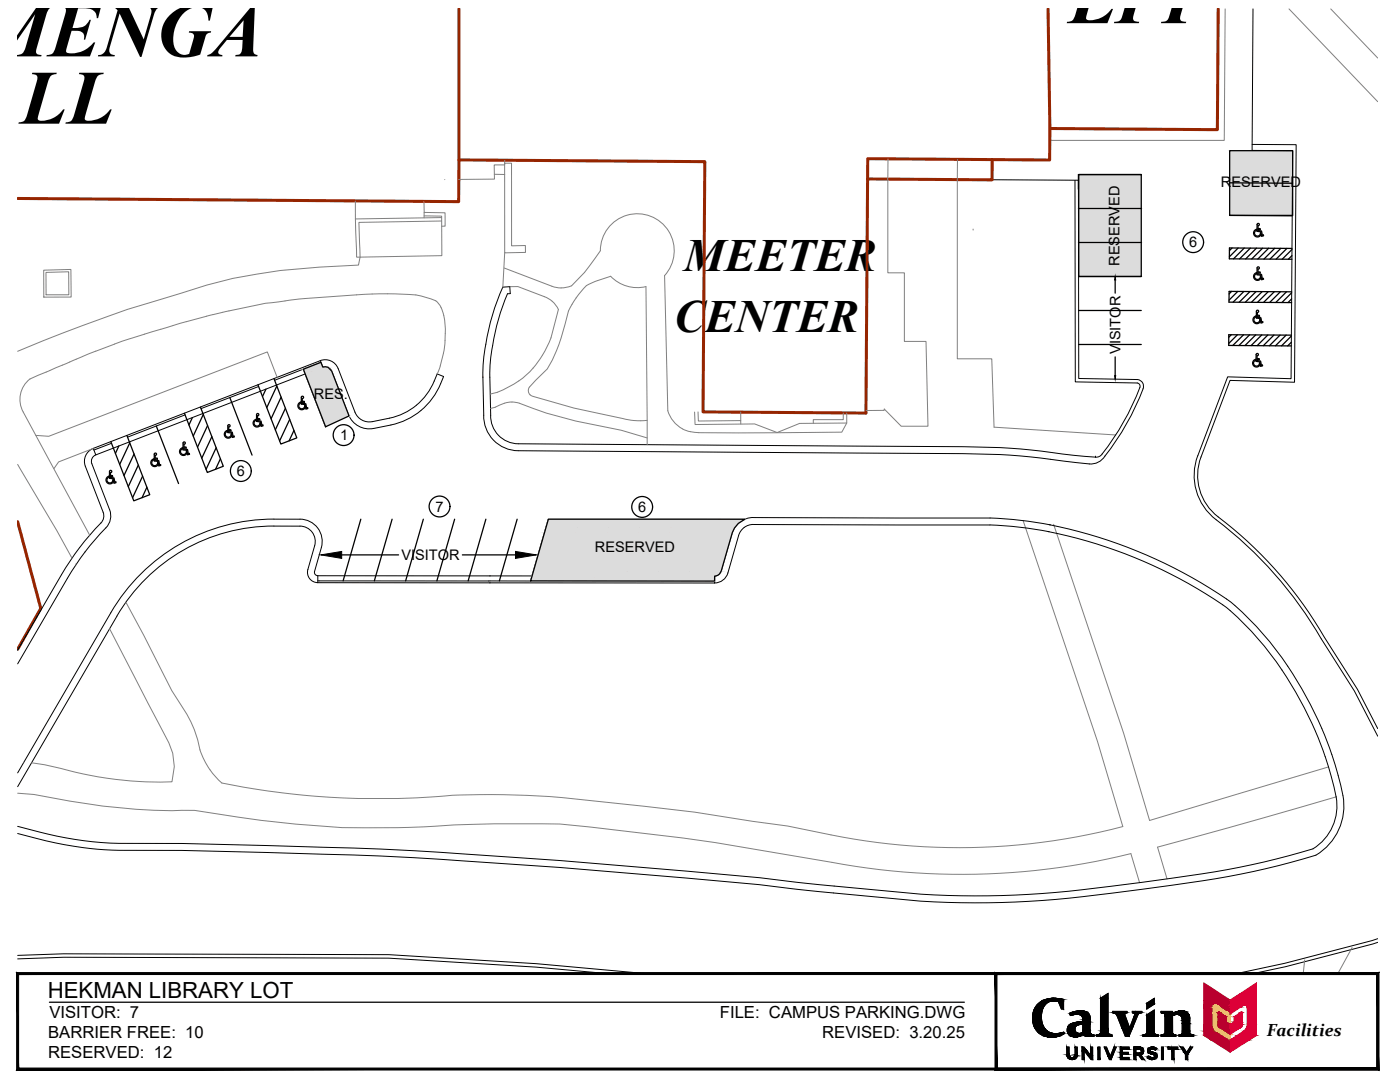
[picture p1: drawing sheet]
<svg xmlns="http://www.w3.org/2000/svg" width="279mm" height="216mm" viewBox="0 0 279 216" stroke-linecap="round" stroke-linejoin="round" font-family="sans-serif">
<defs><g id="words">
<g font-size="15.4">
<text x="213.4" y="4.6">LPP</text>
<text x="9.8" y="11.3">ENGA</text>
<text x="4.2" y="24.7">LL</text>
</g>
<g font-size="9.2">
<text x="136.5" y="54.1">MEETER</text>
<text x="134.5" y="66.2">CENTER</text>
</g>
<text font-size="4.4" x="9.5" y="199.1">HEKMAN LIBRARY LOT</text>
<text font-size="3.5" x="252.8" y="206.8">Facilities</text>
<g font-size="3.3">
<text x="9.9" y="203.1">VISITOR: 7</text>
<text x="143.7" y="203.1">FILE: CAMPUS PARKING.DWG</text>
<text x="9.6" y="207.1">BARRIER FREE: 10</text>
<text x="164.1" y="207.1">REVISED: 3.20.25</text>
<text x="9.6" y="211.1">RESERVED: 12</text>
</g>
<g font-size="2.9">
<text x="243.7" y="37.4">RESERVED</text>
<text x="223.4" y="53.1" transform="rotate(-90 223.4 53.1)">RESERVED</text>
<text x="237.3" y="49.4">6</text>
<text x="223.6" y="70.7" transform="rotate(-90 223.6 70.7)">VISITOR</text>
<text x="62.6" y="79.7">RES.</text>
<text x="67.9" y="87.9">1</text>
<text x="47.3" y="95">6</text>
<text x="86.9" y="102.1">7</text>
<text x="127.4" y="102.2">6</text>
<text x="80.1" y="111.8">VISITOR</text>
<text x="118.7" y="110.2">RESERVED</text>
</g>
</g></defs>
<!-- layer: C-PARK -->
<g fill="#dcdcdc" stroke="#dcdcdc" stroke-width=".2">
<path d="M245.4 36.5l12.5 .1z"/>
<path d="M245.4 36.5l12.6 .1z"/>
<path d="M106.2 114.9h36.4v1z"/>
<path d="M61.8 73.2l2.3-.9 .3 .9z"/>
<path d="M64.4 73.3h.9z"/>
<path d="M60.7 74.1h5.5l3.5 8.9z"/>
<path d="M245.4 30.1l12.6 6.4v-6.4zM245.4 30.1l12.6 6.4h-12.6z"/>
<path d="M245.4 36.6h12.5zM245.4 36.6h12.5z"/>
<path d="M215.3 34.8l12.5 6.8v-6.8zM215.3 34.8l12.5 6.8h-12.5z"/>
<path d="M245.4 36.6l12.5 6.4v-6.4zM245.4 36.6l12.5 6.4h-12.5z"/>
<path d="M215.3 41.6l12.5 6.8v-6.8zM215.3 41.6l12.5 6.8h-12.5z"/>
<path d="M215.3 48.4l12.5 6.8v-6.8zM215.3 48.4l12.5 6.8h-12.5z"/>
<path d="M109.4 103.6h39.3zM109.4 103.6h39.3z"/>
<path d="M109.4 103.6l38 .8 1.3-.8zM109.4 103.6l38 .8h-38.2z"/>
<path d="M109.2 104.4l37.4 .9 .8-.9zM109.2 104.4l37.4 .9h-37.7z"/>
<path d="M108.9 105.3l37.2 1 .5-1zM108.9 105.3l37.2 1h-37.4z"/>
<path d="M108.7 106.3l35.2 7.7 2.2-7.7zM108.7 106.3l35.2 7.7h-37.4z"/>
<path d="M106.5 114l37.1 .6 .3-.6zM106.5 114l37.1 .6h-37.3z"/>
<path d="M106.3 114.6l36.9 .2 .4-.2zM106.3 114.6l36.9 .2h-37z"/>
<path d="M106.2 114.8l36.7 .1 .3-.1zM106.2 114.8l36.7 .1h-36.7z"/>
<path d="M106.2 114.9h36.7zM106.2 114.9h36.4z"/>
<path d="M106.2 114.9l-.3 1h36.7zM105.9 115.9l36.7 .1z"/>
<path d="M61.8 73.2l2.6 .1zM61.6 73.3h2.8z"/>
<path d="M61.6 73.3h3.9zM61.5 73.3h4z"/>
<path d="M61.5 73.3l4.3 .4-.3-.4zM60.5 73.7l1-.4 4.3 .4z"/>
<path d="M60.5 73.7l5.7 .4-.4-.4zM60.5 73.7l5.7 .4h-5.5z"/>
<path d="M60.7 74.1l3.4 8.9h5.6zM64.1 83h5.6l-4.7 2.2z"/>
</g>
<!-- layer: CAMPUS MASTER PLAN - BASE|C-BLDG -->
<path d="M91.6 1.8l-.1 38.4-88-.6M209.2 1.8l.3 23.8 33.5 .3 .1-24.1M198 31.8v4.1l-24.9-.2M209.5 25.6v6.3l-36.3-.2-.4 50.7-32.5-.2 .4-49.9-49.1-.4M3.5 104.1l4.6 17.3-4.6 8.2" fill="none" stroke="#952500" stroke-width=".6"/>
<!-- layer: CAMPUS MASTER PLAN - BASE|C-WALK -->
<g fill="none" stroke="#808080" stroke-width=".2">
<path d="M244.5 1.8l-.2 26.2h-34.8M257.2 1.8l17.8 18.5M265.6 1.8l9.4 9.8M88.8 35.8h.1M98.7 34.8h2M100.7 32.6h1.4v16.5l2.7-.1 .1 1.4-4.2 .1v-17.9M100.7 32v.9h-2.1l.1 2.8-7.1 .1M177.2 31.7v22.7h3.3v13.7h4.3l.4 16.9h-5.3l-3.4-3.4v.3h-3.7M191.1 31.8v39.8h6.8l.5 13.6 24.3 1.6M8.7 53.9l5.4-.1 .1 5.5h-5.5zM9.2 54.4l4.5-.2v4.6h-4.5zM70.9 40.1l.3 11.2 17-.3-.1-7.9h-3.5"/>
<path d="M74.3 58.7h5.2a16.9 16.9 0 0 1 7.5 1.3 7.1 7.1 0 0 1 1.9 5.3l-.1 3.2-.2 1.5-.8 3.4-.6 1.2M74.3 58.7l-13.5 .9-3.9 .4M84.6 40.2l.1 2.2 4.1 .1v2.6h-.7M84.6 42.4v1.1M88.1 43.4l-17.2 .3M88.1 44.1l-16.5 .3 .3 6.9-.4 1.6a172.3 172.3 0 0 0-20.3 1.8l-4.7 .9-5.2 1.3-5.1 1.6a289.9 289.9 0 0 0-32.7 11.6M100.6 53.5l9.5 3.6 1.9 .4M100.7 50.5l-.3 6.8M101.7 57.2h1.7l5.3 2a5 5 0 0 1 2.7 2.5l-1.4 5.7a17.4 17.4 0 0 1-12.2 11.2M119.3 56a6.1 6.1 0 0 0-3.7 2.6l-1.2 1.8-1 1.7M119.3 56l2.6-.9a7.4 7.4 0 0 0 7 2.1l.3 31.5M119.8 50a7.4 7.4 0 0 1 10.1-6.8 7.4 7.4 0 0 1 2.7 11.8l.7 27a6 6 0 0 0 4.5 4.1"/>
<path d="M119.8 50a40.7 40.7 0 0 1-5.7 7l-.9 .3-1.2 .1M194.2 45.9h.1M6 75.6a5.2 5.2 0 0 0-1.4 6.6M9.2 74.2l-3.2 1.4M15.2 71.7l-6 2.5M19.1 70.1l-3.9 1.6M26 67.6l-6.9 2.5M28.8 66.7l-2.8 .9M34.5 65l-5.7 1.7M37.2 64.2l-2.7 .8M41.2 63.1l-4 1.1M55.3 75.3l-1.9-5.1-43.7 16.9-2.5-.2"/>
<path d="M56.9 60l-3.9 .5-11.8 2.6M113.4 62.1l-1 4a28.6 28.6 0 0 1-3.2 7.5l-3.5 3.6a1.18 1.18 0 0 0 .8 1.9l8.1 2.3 10.6 2.3 2.1 .3 1.9-.1M3.5 92.7l7.8 13.1 3.1 5.6M4.6 82.2l13.3 24.6M18.6 89.5l-6.9 2.7-.9 1.3M100.7 80.5l-2.8 1M100.7 80.5a4.9 4.9 0 0 1 3 0l5.4 1.9 5.8 1.6 9.1 1.9 5.2 1.5M138.6 82.2l.1 2.5 11.9-.1 4.5 1.7 4.5-1.8 9.4-.1M139.3 82.2l.1 1.8 8.4-.1v.7M147.8 82.2v1.7M168.3 82.4v1.3h-6v.8M169 82.4v2l-1 1.8-20.7 .2-7.8-.1-1.7-.2"/>
<path d="M15.1 112.7h.1M204.2 103.9l14.8 44.1 5.1 16.9a129.2 129.2 0 0 1-58.3 1.7l-8.6-1.8-7.1-.9-11.5-1.8a562 562 0 0 0-28.9-3.2 162 162 0 0 0-26.6 .3 156.7 156.7 0 0 1-38.8-3M210.3 104.6l14 41.7 5.1 17.4 35.7-10.7M21.9 125.4l11.8 22.8 .8 2.1 .3 2.7-.5 3a73 73 0 0 1-22.2-2.7l-3.2-.7-2.6-.4M25.1 120.2l3.6 6.5 5.6 11.1a37.8 37.8 0 0 1 4.5 7.8l.6 2a14.2 14.2 0 0 0 2.1 5.5l.4 .5M3.5 158.3l3.3 .2a138.1 138.1 0 0 0 27.5 3.3l4.5-.1a249.9 249.9 0 0 0 29.5 3.4l11.1 .1 7.4-.3a271.1 271.1 0 0 1 24.9-.5 608.7 608.7 0 0 1 59.1 8.5 140.2 140.2 0 0 0 54.9-2.6l1.7 5.8M4.8 152.1h.1M41.9 153.6l1.1 1.4 1.3 1.2M266.7 159l-21.4 6.1-14.3 3.9 1.9 6.4M260.4 191.5l-.4 2.8M269.8 189.1l-2.8 5.2"/>
</g>
<!-- layer: CAMPUS MASTER PLAN - BASE|C-ROAD -->
<g fill="none" stroke="#000" stroke-width=".2">
<path d="M250.1 1.8l-.2 28.2 8.1 .1-.3 45.5-12.7-.4-6 15.7a11.1 11.1 0 0 0 3.7 12.8M198 35.9l17.2 .1 .1 39.5 11.7 .2a1.36 1.36 0 0 1 1.1 1.9 48.7 48.7 0 0 1-8.4 14.3 3.3 3.3 0 0 1-2.3 .7l-11.8-1.4a123.7 123.7 0 0 0-13.4-.7l-88.8-.6a6.9 6.9 0 0 1-6.9-7.1l-.1-7.5a46 46 0 0 1 3.9-18l1.4-.1 .1 1.4h-.5a44.7 44.7 0 0 0-3.5 16.7l.1 7.5a5.5 5.5 0 0 0 5.5 5.8l88.8 .5a129.8 129.8 0 0 1 15.6 .9l6.4 .8 4.4 .4M214.5 36l.1 40.2 12.4 .2 .3 .2 .2 .3a46.2 46.2 0 0 1-7.5 13.7M249.9 28.8l8.8 .1-.4 47.4-12.8-.4-5.8 15.3a10.4 10.4 0 0 0 3.4 11.9M51.6 77.1l-11.5 4.4M63.9 72a2.77 2.77 0 0 1 3.6 1.6l3.3 8.6a3.1 3.1 0 0 0 3.5 1.9 24.2 24.2 0 0 0 5.6-1.3 12.9 12.9 0 0 0 7.3-8.2l1.3 .5a14.1 14.1 0 0 1-10.5 9.7l-3.4 .7M63.9 72l-45.3 17.5M63.9 72l.5 1.3M64.1 72.3l-9.3 3.6M64.4 73.3a1.38 1.38 0 0 1 1.8 .7l3.4 8.8M64.4 73.3l-45.3 17.5M17 93l3.6 9.2a2.32 2.32 0 0 1-1 2.7l-3.2 3.7-2.9 4-10 17.1"/>
<path d="M18.6 89.5a2.76 2.76 0 0 0-1.6 3.5M18.6 89.5l.5 1.3M19.1 90.8a1.37 1.37 0 0 0-.8 1.7l3.6 9.2M22.3 88.5l-3.6 1.3M36.9 82.8l-11.4 4.4M69.5 82.7a4.5 4.5 0 0 0 5.1 2.8M218.6 91.2h.1M220 90.6a1.39 1.39 0 0 1-1.4 .6M21.9 101.7a3.6 3.6 0 0 1-1.3 4.2l-3.1 3.6-2.8 3.9-11.2 19.1M63.4 116.3a2.06 2.06 0 0 1-2-2.7l1.4-4.7a3.1 3.1 0 0 0-2.9-3.9 50.3 50.3 0 0 0-13.2 .8 36.2 36.2 0 0 0-23.4 17.2M63.4 114.9l-.4-.2-.3-.5 1.4-4.9a4.5 4.5 0 0 0-4.2-5.7 52.5 52.5 0 0 0-13.1 .8 37.6 37.6 0 0 0-24.7 17.9M63.4 115.9h79.2"/>
<path d="M97.8 116.3h.1M97.8 114.9h.1M97.8 114.9h44.8v1.4h-79.2M97.8 114.9h-34.4v1.4M145.3 114.3a2.76 2.76 0 0 1-2.7 2M148.5 105.3l-.8 .8-.3 .8-2.1 7.4M150.3 104.6l-.7 .1-1.1 .6M150.3 104.7l47.3 .1M197.6 104.7l5.4 .4 6.4 1M197.6 103.4l6.6 .5 5.4 .8M197.6 103.4l-47.3-.1a4.4 4.4 0 0 0-4.2 3.2l-2.2 7.5a1.38 1.38 0 0 1-1.3 .9M209.1 106.1a92.2 92.2 0 0 1 36.4 15.7 70.8 70.8 0 0 1 19.7 31.5l.7 2.4a23.5 23.5 0 0 1 .9 5.5 10.1 10.1 0 0 1-4.8 8.2 167 167 0 0 1-28.1 5.8l-6 .9a232.1 232.1 0 0 1-30.7 2.7l-8-.1-5.4-.3-20.3-1.9-11.8-1.4a1871.1 1871.1 0 0 0-75.7-5.7l-5.5-.2a1819.3 1819.3 0 0 0-48.5-1 78.7 78.7 0 0 1-18.5-3.3"/>
<path d="M209.4 104.7a93.4 93.4 0 0 1 37 16.1 69.5 69.5 0 0 1 17.4 24.6M242.7 103.7a80.6 80.6 0 0 1 21 23.8l6.6 10.4 4.7 9M243.1 103.2a81.2 81.2 0 0 1 21.2 23.9l6.6 10.5 4.1 7.8M22.1 122.3l-18.6 31.9M23.3 123l-19.8 34M263.8 145.4a69 69 0 0 1 4.2 13.3M268 158.7a11.4 11.4 0 0 1-5.4 11.9 165.8 165.8 0 0 1-28.5 6l-6 .8a218 218 0 0 1-33.6 2.7l-10.8-.3-20.3-1.9-11.9-1.4a1535.9 1535.9 0 0 0-81-5.9 1784 1784 0 0 0-48.2-1 78.9 78.9 0 0 1-18.8-3.3M3.5 190.6l9.2-.3 64.9 .2 29.4 1.8 21.7 2M3.5 191.3l9.2-.3 64.9 .2 29.4 1.8 14.1 1.3M275 187.3l-18.6 4.9-9.6 2.1M275 188l-18.4 4.9-6.4 1.4"/>
</g>
<!-- layer: CAMPUS MASTER PLAN - BASE|C-ROAD-NEW -->
<path d="M96.4 75.3h.1" fill="none" stroke="#f0f" stroke-width=".2"/>
<!-- layer: C-PARK -->
<g fill="none" stroke="#000" stroke-width=".25">
<path d="M215.2 34.8v3M215.3 34.8h12.5v20.4h-12.5zM215.3 34.8h12.5M245.4 30.1h12.6v12.9h-12.6zM245.5 36.5l12.4 .1M215.3 55.2h12.5M215.3 48.4h12.5M215.3 41.6h12.5M222.6 55.9v2.6M245.4 43l12.5 .1M245.8 58.1l-.5 .6M245.9 49.5l-.5 .5"/>
<path d="M247 58.2l-1.7 1.7M247.1 49.5l-1.8 1.7M248.2 58.2l-2.1 2.1M248.3 49.5l-2.1 2.2M249.4 58.2l-2.1 2.1M249.5 49.5l-2.1 2.2M250.7 58.2l-2.2 2.1M250.8 49.5l-2.2 2.2M250.8 54.6a.6 .6 0 0 0-.4 .7 .6 .6 0 0 0 .6 .5 .6 .6 0 0 0 .6-.7 .68 .68 0 0 1-.6 .9 .68 .68 0 0 1-.8-.6 .78 .78 0 0 1 .6-1v.2M250.8 45.9v-.1a.74 .74 0 0 0-.5 1.2 .74 .74 0 0 0 1.3-.3v-.2a.6 .6 0 0 1-.6 .6 .6 .6 0 0 1-.6-.5 .6 .6 0 0 1 .4-.7M251.1 45l.2-.2-.1-.2-.3 .2v1.4l.7 .1 .2 .8h.4l-.1-.2h-.2l-.1-.8-.7-.1v-.2h.4v-.2h-.4v-.6M251.1 53.7l.2-.2-.1-.2-.3 .2v1.3l.7 .1 .2 .9 .4-.1-.1-.1h-.2l-.1-.8-.7-.1v-.3l.4 .1v-.2l-.4-.1v-.5"/>
<path d="M251.9 58.2l-2.2 2.1M252 49.5l-2.2 2.2M253.1 58.2l-2.1 2.1M253.2 49.5l-2.2 2.2M254.3 58.2l-2.1 2.1M254.4 49.5l-2.2 2.2M255.5 58.2l-2.1 2.1M255.6 49.6l-2.1 2.1M256.7 58.2l-2.1 2.2M256.8 49.6l-2.1 2.1M257.8 59.6l-.8 .8M257.8 58.4l-2 2"/>
<path d="M257.8 58.2l-12.5-.1v2.2l12.5 .1M257.8 51l-.7 .7M257.8 49.8l-1.9 1.9M257.8 49.6l-12.4-.1-.1 2.1 12.5 .1M45.9 79.3l4.4 11.5M53.1 77.6l-.7 1.5M54.7 75.6l4.5 11.8-3.2 1.2-4.5-11.8M55.2 77l-2 4.3M56.1 79.2l-2 4.4M60.2 79.1h.3l.1 .3-.3 .1v.5l.4 .1 .1 .2-.5-.1v.3l.7 .1 .2 .8h.2v.1l-.3 .1-.2-.9-.8-.1zM60.5 73.7l3.6-1.4 .3 1h1.1l.7 .8 3.5 8.9-4.7 2.2zM60.5 73.7l4.5 11.5"/>
<path d="M215.3 68.7h12.5M215.3 62h12.5M222.6 71.2v3.8M245.7 66.8l-.5 .5M247 66.8l-1.8 1.7M248.2 66.8l-2.2 2.1M249.4 66.8l-2.2 2.2M250.1 72l.5-.3v.1a.62 .62 0 0 0-.5 .7 .62 .62 0 0 0 .7 .5 .62 .62 0 0 0 .6-.6 .68 .68 0 0 1-.6 .9 .68 .68 0 0 1-.8-.6zM250.6 66.8l-2.1 2.2M250.7 70.6h.4v.3l-.2 .1v.5l.4 .1v.2l-.4-.1v.2l.7 .1 .1 .9 .2-.1 .1 .2-.4 .1-.2-.9-.7-.1zM250.8 62h.3l.1 .2-.3 .1v.6h.4l.1 .2h-.5v.2l.7 .1 .2 .8h.2v.2h-.3l-.2-.8-.8-.1zM251.4 63.8a.62 .62 0 0 1-.5 .6 .62 .62 0 0 1-.7-.5 .62 .62 0 0 1 .5-.7l-.1-.1a.78 .78 0 0 0-.4 1.2 .78 .78 0 0 0 1.3-.1"/>
<path d="M251.4 63.8l.1 .4M251.8 66.8l-2.1 2.2M253 66.8l-2.1 2.2M254.2 66.9l-2.1 2.1M255.5 66.9l-2.2 2.1M256.7 66.9l-2.1 2.1M257.7 67.1l-1.9 1.9M257.7 68.3l-.7 .7M257.7 66.9l-12.5-.1v2.1l12.5 .1M21.9 94.1l.1-.2h.3v.3l-.3 .1v.5l.4 .1 .1 .2-.5-.1v.3l.8 .1 .1 .8 .2-.1v.2l-.3 .1-.2-.9-.8-.1 .1-1.3M22.6 96.1a.78 .78 0 0 1-1.3 .2 .78 .78 0 0 1 .4-1.3l.1 .1a.62 .62 0 0 0-.5 .7 .62 .62 0 0 0 .7 .5 .62 .62 0 0 0 .5-.5l.1 .4M23.7 89l-.7 1.5"/>
<path d="M25.3 86.9l4.6 11.8-3.2 1.2-4.6-11.8M25.9 88.4l-2 4.3M26.8 90.6l-2.1 4.3M27.6 92.8l-2 4.3M28.5 95l-2 4.3M29.3 97.2l-.9 2.1M30.3 91.9l.4-.3v.1a.62 .62 0 0 0-.4 .7 .62 .62 0 0 0 .6 .5 .62 .62 0 0 0 .6-.6 .68 .68 0 0 1-.5 .8 .68 .68 0 0 1-.9-.5zM30.8 90.5h.4v.3l-.2 .1v.5h.4v.2h-.4v.2l.7 .1 .1 .8h.2l.1 .2-.4 .1-.2-.9-.7-.1zM31.2 85l4.4 11.5M36.4 89.5a.6 .6 0 0 0-.4 .7 .6 .6 0 0 0 .7 .5 .6 .6 0 0 0 .5-.6M36.4 89.5v-.2a.78 .78 0 0 0-.4 1.3 .78 .78 0 0 0 1.3-.1M36.7 88.6l.3-.2-.2-.2-.3 .2v1.4l.8 .1 .1 .8h.4v-.2h-.2l-.2-.8-.7-.1v-.2h.5l-.1-.2h-.4v-.6"/>
<path d="M37.2 90.1l.1 .4M38.4 83.3l-.7 1.5M40 81.2l4.6 11.8-3.2 1.3-4.6-11.8M40.6 82.7l-2 4.3M41.4 84.9l-2 4.3M42.3 87.1l-2 4.3M43.1 89.3l-2 4.4M44 91.6l-1 2M45.4 86.1a.6 .6 0 0 0-.4 .7 .6 .6 0 0 0 .6 .4 .6 .6 0 0 0 .5-.6 .68 .68 0 0 1-.5 .9 .68 .68 0 0 1-.8-.6 .78 .78 0 0 1 .5-1l.1 .2M45.5 84.8h.4v.3l-.3 .1v.5l.4 .1 .1 .2-.5-.1v.2l.8 .1 .1 .9 .2-.1 .1 .2-.4 .1-.2-.9-.7-.1zM50.7 84l.4-.3v.1a.62 .62 0 0 0-.4 .7 .62 .62 0 0 0 .6 .5 .62 .62 0 0 0 .6-.6 .68 .68 0 0 1-.5 .8 .68 .68 0 0 1-.8-.5zM51.2 82.6h.4v.3l-.2 .1v.5l.4 .1v.1h-.4v.2l.7 .1 .2 .8h.2v.2l-.4 .1-.1-.9-.8-.1z"/>
<path d="M57 81.5l-2.1 4.3M57.8 83.7l-2 4.3M58.7 85.9l-1 2.1M59.6 80.5l.4-.3v.1a.62 .62 0 0 0-.4 .7 .62 .62 0 0 0 .6 .5 .62 .62 0 0 0 .6-.5 .68 .68 0 0 1-.5 .8 .68 .68 0 0 1-.8-.6zM68.2 110.7h11.3M72 103.6l-3.5 12.3M78.3 103.6l-3.6 12.3M84.5 103.6l-3.5 12.3M90.7 103.6l-3.5 12.3M92.3 110.7h10.6M97 103.6l-3.6 12.3M103.2 103.6l-3.5 12.3"/>
<path d="M109.4 103.6h39.3l-1.3 .8-.8 .9-.5 1-2.2 7.7a1.37 1.37 0 0 1-1.3 .9v1.1l-36.7-.1zM109.4 103.6l-3.5 12.3M115.7 103.6l-3.6 12.3M121.9 103.6l-3.5 12.3M128.2 103.6l-3.6 12.3M134.4 103.6l-3.5 12.3M140.6 103.6l-3.5 12.3"/>
</g>
<!-- layer: C-PARK-TEXT -->
<g fill="none" stroke="#000" stroke-width=".25">
<circle cx="238.1" cy="48.3" r="2.08"/>
<circle cx="48.1" cy="94" r="2.08"/>
<circle cx="68.6" cy="86.8" r="2.08"/>
<circle cx="87.7" cy="101.1" r="2.08"/>
<circle cx="128.2" cy="101.2" r="2.08"/>
</g>
<!-- layer: C-PARK -->
<path d="M222.6 55.2l.1 .7h-.3zM222.4 75h.3l-.1 .7zM64 110.7l4.2-.7v1.4zM102.9 110l4.1 .7-4.1 .7z" fill="#000" stroke="#000" stroke-width=".2"/>
<!-- layer: A-TITL -->
<g fill="#000" stroke="#000" stroke-width=".2">
<path d="M210 199.2h.4zM219.6 199.2l1.5-1v1zM228.9 200.2l1.5-1v1zM209.5 207h.8zM212 206h.3zM213.6 204.4h4zM213.6 202.6h.3zM213.7 211.4h.5zM214.5 206.9h.4zM215.5 201.7h.4zM216.3 206.5h2zM219.6 206.3h1.6z"/>
<path d="M219.6 206.2h1.5zM228.7 206.3h1.8zM228.8 206.3h1.7zM228.9 200.2h1.5v.2zM229.8 208.9h.4zM230.4 210.5h.5zM228.9 202.5l1.5-1v1zM234 202.3h3.2zM235.7 201.7h.3z"/>
<path d="M207.7 199.9h1.6zM207.5 200h1.6z"/>
<path d="M207.8 199.8l1.5 .1 .3-.1zM207.7 199.9l.1-.1 1.5 .1z"/>
<path d="M207.9 199.8h1.8zM207.8 199.8h1.8z"/>
<path d="M207.9 199.8h1.9zM207.9 199.8h1.8z"/>
<path d="M208 199.7h2.1zM207.9 199.8h1.9z"/>
<path d="M208 199.7h2.3zM208 199.7h2.3z"/>
<path d="M208 199.7h2.3zM208 199.7h2.1z"/>
<path d="M210.3 199.7h2zM210.3 199.7h2z"/>
<path d="M210 199.2h.8zM209.8 199.2h1z"/>
<path d="M209.8 199.2h1.1zM209.7 199.2h1.2z"/>
<path d="M209.7 199.2l1.6 .1zM209.5 199.3h1.8z"/>
<path d="M209.5 199.3h1.9zM209.4 199.3h2z"/>
<path d="M209.4 199.3h2.4zM209.2 199.3h2.6z"/>
<path d="M209.2 199.3h2.7zM209 199.3h2.9z"/>
<path d="M209 199.3l3.2 .1zM208.8 199.4h3.4z"/>
<path d="M208.8 199.4l3.5 .1zM208.6 199.5h3.7z"/>
<path d="M208.6 199.5h3.7zM208.6 199.5h3.7z"/>
<path d="M208.6 199.5l3.7 .1zM208.3 199.6h4z"/>
<path d="M208.3 199.6l4 .1v-.1zM208.1 199.7l.2-.1 4 .1z"/>
<path d="M208.1 199.7h4.2zM208 199.7h4.3z"/>
<path d="M210.3 199.7h2zM210.3 199.7h2z"/>
<path d="M210.6 199.7l1.7 .1zM210.6 199.7l1.7 .1z"/>
<path d="M210.9 199.8l1.4 .1zM210.9 199.8l1.4 .1z"/>
<path d="M211.2 199.9l1.1 1.4v-1.4zM211.2 199.9l1.1 1.4h-.5z"/>
<path d="M219.6 199.2l1.5 6.3v-6.3zM219.6 199.2l1.5 6.3h-1.5z"/>
<path d="M3.7 213.1l-.4 .4 271.5-.4zM3.3 213.5l271.5-.4 .4 .4zM274.8 194.5v18.6l.4 .4zM274.8 194.5l.4-.4v19.4zM3.7 194.5h271.1l.4-.4zM3.3 194.1h271.9l-271.5 .4zM3.3 194.1l.4 19v-18.6zM3.3 194.1l.4 19-.4 .4z"/>
<path d="M199 213.1l-.4 .4 76.2-.4zM198.6 213.5l76.2-.4 .4 .4zM274.8 194.5v18.6l.4 .4zM274.8 194.5l.4-.4v19.4zM199 194.5h75.8l.4-.4zM198.6 194.1h76.6l-76.2 .4zM198.6 194.1l.4 19v-18.6zM198.6 194.1l.4 19-.4 .4z"/>
<path d="M206.1 202.5l1.7 .2v-.2zM206.1 202.5l1.7 .2h-1.7z"/>
<path d="M206.1 202.7l1.7 .2v-.2zM206.1 202.7l1.7 .2h-1.7z"/>
<path d="M206.1 202.9l1.7 .1v-.1zM206.1 202.9l1.7 .1h-1.7z"/>
<path d="M206.1 203l1.7 .2v-.2zM206.1 203l1.7 .2h-1.7z"/>
<path d="M206.1 203.2l1.8 .2-.1-.2zM206.1 203.2l1.8 .2h-1.8z"/>
<path d="M206.1 203.4l1.8 .2v-.2zM206.1 203.4l1.8 .2h-1.8z"/>
<path d="M206.1 202.3l1.7 .2 .1-.2zM206.1 202.3l1.7 .2h-1.7z"/>
<path d="M206.1 203.6l1.8 .2v-.2zM206.1 203.6l1.8 .2h-1.8z"/>
<path d="M206.2 202.1l1.7 .2v-.2zM206.2 202.1l1.7 .2h-1.8z"/>
<path d="M206.2 202h1.7zM206.2 202l1.7 .1z"/>
<path d="M206.1 203.8l1.9 .2-.1-.2zM206.1 203.8l1.9 .2h-1.9z"/>
<path d="M206.1 204l1.9 .2v-.2zM206.1 204l1.9 .2h-1.8z"/>
<path d="M206.3 201.8l1.6 .2 .1-.2zM206.3 201.8l1.6 .2h-1.7z"/>
<path d="M206.3 201.7h1.7zM206.3 201.7l1.7 .1z"/>
<path d="M206.2 204.2l1.9 .1-.1-.1zM206.2 204.2l1.9 .1h-1.9z"/>
<path d="M206.4 201.5l1.6 .2v-.2zM206.4 201.5l1.6 .2h-1.7z"/>
<path d="M206.2 204.3l1.9 .2v-.2zM206.2 204.3l1.9 .2h-1.8z"/>
<path d="M206.4 201.4l1.6 .1 .1-.1zM206.4 201.4l1.6 .1h-1.6z"/>
<path d="M206.3 204.5l1.9 .2-.1-.2zM206.3 204.5l1.9 .2h-1.9z"/>
<path d="M206.5 201.2l1.6 .2 .1-.2zM206.5 201.2l1.6 .2h-1.7z"/>
<path d="M206.6 201.1h1.6zM206.6 201.1l1.6 .1z"/>
<path d="M206.3 204.7l1.9 .1zM206.3 204.7l1.9 .1z"/>
<path d="M206.4 204.8l1.9 .1-.1-.1zM206.4 204.8l1.9 .1h-1.9z"/>
<path d="M206.7 200.9l1.5 .2 .1-.2zM206.7 200.9l1.5 .2h-1.6z"/>
<path d="M206.4 204.9l2 .2-.1-.2zM206.4 204.9l2 .2h-1.9z"/>
<path d="M206.7 200.8h1.6zM206.7 200.8l1.6 .1z"/>
<path d="M206.5 205.1h2zM206.5 205.1h2z"/>
<path d="M206.5 205.1l2.1 .2-.1-.2zM206.5 205.1l2.1 .2h-1.9z"/>
<path d="M206.9 200.6l1.4 .2 .2-.2zM206.9 200.6l1.4 .2h-1.6z"/>
<path d="M206.9 200.6h1.6zM206.9 200.6h1.6z"/>
<path d="M206.7 205.3l1.9 .1zM206.7 205.3l1.9 .1z"/>
<path d="M207.1 200.4l1.4 .2 .1-.2zM207.1 200.4l1.4 .2h-1.6z"/>
<path d="M206.7 205.4l2.1 .2-.2-.2zM206.7 205.4l2.1 .2h-2z"/>
<path d="M207.1 200.4h1.6zM207.1 200.4h1.5z"/>
<path d="M207.2 200.3l1.5 .1 .1-.1zM207.1 200.4l.1-.1 1.5 .1z"/>
<path d="M206.8 205.6h2.1zM206.8 205.6h2.1z"/>
<path d="M207.3 200.2h1.5zM207.2 200.3h1.6z"/>
<path d="M206.9 205.6l2.1 .1zM206.9 205.6l2.1 .1z"/>
<path d="M207 205.7l2.3 .2-.3-.2zM207 205.7l2.3 .2h-2.2z"/>
<path d="M207.5 200.1l1.3 .1 .3-.1zM207.3 200.2l.2-.1 1.3 .1z"/>
<path d="M207.5 200h1.6zM207.5 200.1h1.6z"/>
<path d="M207.1 205.9h2.2zM207.1 205.9h2.2z"/>
<path d="M207.1 205.9l2.5 .1-.3-.1zM207.1 205.9l2.5 .1h-2.3z"/>
<path d="M209.5 207h.8zM209.7 207h.6z"/>
<path d="M207.3 206l2.5 .1zM207.3 206l2.5 .1z"/>
<path d="M207.4 206.1l2.6 .1zM207.4 206.1l2.6 .1z"/>
<path d="M207.4 206.2h2.7zM207.4 206.2h2.7z"/>
<path d="M207.5 206.2h2.9zM207.5 206.2h2.9z"/>
<path d="M207.5 206.2h3.2zM207.5 206.2h3.2z"/>
<path d="M209.3 206.9h1.3zM209.3 206.9l1 .1z"/>
<path d="M209.1 206.9h1.6zM209.1 206.9h1.5z"/>
<path d="M209 206.9h1.9zM209 206.9h1.7z"/>
<path d="M208.7 206.8h2.4zM208.7 206.8l2.2 .1z"/>
<path d="M208.6 206.8h2.6zM208.6 206.8h2.5z"/>
<path d="M208.4 206.7h3.1zM208.4 206.7l2.8 .1z"/>
<path d="M208.3 206.7h3.2zM208.3 206.7h3.2z"/>
<path d="M208 206.6l3.5 .1 .3-.1zM208 206.6l3.5 .1h-3.2z"/>
<path d="M207.8 206.4l4 .2 .3-.2zM207.8 206.4l4 .2h-3.8zM208 206.6h3.8zM208 206.6h3.8z"/>
<path d="M207.7 206.4h4.4zM207.7 206.4h4.4z"/>
<path d="M212 206l.3 .1zM211.8 206.1h.5z"/>
<path d="M211.8 206.1l.5 .1zM211.5 206.2h.8z"/>
<path d="M211.5 206.2h.9zM211.1 206.2h1.3z"/>
<path d="M211.1 206.2h1.3zM210.8 206.2h1.6z"/>
<path d="M210.8 206.2h1.6zM210.7 206.2h1.7z"/>
<path d="M207.5 206.2l4.6 .2 .3-.2zM207.5 206.2l4.6 .2h-4.4z"/>
<path d="M212.9 208.9l.5 1.6v-1.6zM212.9 208.9l.5 1.6h-.5z"/>
<path d="M212.9 210.5h.5zM212.9 210.5h.5z"/>
<path d="M212.9 210.5l.5 .1zM212.9 210.5l.5 .1z"/>
<path d="M212.9 210.6l.5 .1zM212.9 210.6l.5 .1z"/>
<path d="M212.9 210.7h.5zM212.9 210.7h.5z"/>
<path d="M212.9 210.7l.6 .1zM212.9 210.7l.6 .1z"/>
<path d="M213 210.8l.5 .1zM213 210.8l.5 .1z"/>
<path d="M213 210.9h.6zM213 210.9h.6z"/>
<path d="M213 210.9l.6 .1zM213 210.9l.6 .1z"/>
<path d="M213.1 211h.7zM213.1 211h.7z"/>
<path d="M213.7 211.4h.4zM213.8 211.4h.3z"/>
<path d="M213.1 211h.8zM213.1 211h.8z"/>
<path d="M213.1 211h.8zM213.1 211h.8z"/>
<path d="M213.6 202.5h.4zM213.6 202.5l.3 .1z"/>
<path d="M213.1 211h.9zM213.1 211h.9z"/>
<path d="M213.6 202.5h.7zM213.6 202.5h.4z"/>
<path d="M213.6 211.4h.7zM213.6 211.4h.6z"/>
<path d="M213.5 211.3h.9zM213.5 211.3l.8 .1z"/>
<path d="M214.5 206.9h.3zM214.5 206.9h.3z"/>
<path d="M213.4 211.3h1.1zM213.4 211.3h1z"/>
<path d="M213 205.3h1.5zM213 205.3h1.5z"/>
<path d="M213 205.3l1.5 .2v-.2zM213 205.3l1.5 .2h-1.5zM213 205.5h1.5zM213 205.5h1.5z"/>
<path d="M213 205.5l1.6 .2-.1-.2zM213 205.5l1.6 .2h-1.6z"/>
<path d="M214.5 210.6h.5zM214.5 210.6h.5z"/>
<path d="M213 205.1l1.5 .2 .1-.2zM213 205.1l1.5 .2h-1.5z"/>
<path d="M213 205.1h1.6zM213 205.1h1.6z"/>
<path d="M213.3 211.2h1.3zM213.3 211.2l1.2 .1z"/>
<path d="M213 205.7h1.6zM213 205.7h1.6z"/>
<path d="M213 205.7l1.6 .1v-.1zM213 205.7l1.6 .1h-1.6z"/>
<path d="M213.6 202.4h1zM213.6 202.4l.7 .1z"/>
<path d="M213.1 204.9l1.5 .2v-.2zM213.1 204.9l1.5 .2h-1.6z"/>
<path d="M213.3 211.2h1.3zM213.3 211.2h1.3z"/>
<path d="M213 205.8h1.6zM213 205.8h1.6z"/>
<path d="M213 205.8l1.7 .1zM213 205.8l1.7 .1z"/>
<path d="M213.2 204.8h1.5zM213.2 204.8l1.4 .1h-1.5zM213.1 204.9h1.5zM213.1 204.9h1.5z"/>
<path d="M213.2 204.8h1.5zM213.2 204.8h1.5z"/>
<path d="M213 205.9l1.7 .1zM213 205.9l1.7 .1z"/>
<path d="M213.2 211.1h1.5zM213.2 211.1l1.4 .1z"/>
<path d="M213.2 204.8h1.5zM213.2 204.8h1.5z"/>
<path d="M213.1 206h1.7zM213.1 206h1.7z"/>
<path d="M213.1 211h1.7zM213.1 211l1.6 .1z"/>
<path d="M214.1 211h.7zM214 211h.8z"/>
<path d="M213.1 206l1.8 .1zM213.1 206l1.8 .1z"/>
<path d="M214.2 211h.6zM214.1 211h.7z"/>
<path d="M213.3 204.7h1.5zM213.3 204.7l1.4 .1z"/>
<path d="M214.3 210.9l.5 .1zM214.3 210.9l.5 .1z"/>
<path d="M214.3 211h.5zM214.2 211h.6z"/>
<path d="M213.3 204.6h1.6zM213.3 204.6l1.5 .1z"/>
<path d="M213.1 206.1h1.8zM213.1 206.1h1.8z"/>
<path d="M214.4 210.9h.5zM214.3 210.9h.5z"/>
<path d="M213.3 204.6h1.6zM213.3 204.6h1.6z"/>
<path d="M213.1 206.1h1.9zM213.1 206.1h1.9z"/>
<path d="M214.5 210.8h.4zM214.5 210.8l.4 .1h-.5z"/>
<path d="M214.5 210.8h.4zM214.5 210.8h.4z"/>
<path d="M213.6 202.4h1.3zM213.6 202.4h1z"/>
<path d="M214.5 210.7h.5zM214.5 210.7l.4 .1z"/>
<path d="M213.1 206.1l2 .1zM213.1 206.1l2 .1z"/>
<path d="M214.6 208.9l.4 1.6v-1.6zM214.6 208.9l.4 1.6h-.4z"/>
<path d="M214.6 210.5l.4 .1v-.1zM214.6 210.5l.4 .1h-.5z"/>
<path d="M214.5 210.6l.5 .1v-.1zM214.5 210.6l.5 .1h-.5z"/>
<path d="M214.3 206.9h.7zM214.3 206.9h.6z"/>
<path d="M214.3 206.9h.8zM214.3 206.9h.7z"/>
<path d="M213.1 206.2h2.1zM213.1 206.2h2.1z"/>
<path d="M213.4 204.5h1.7zM213.4 204.5l1.5 .1h-1.6z"/>
<path d="M213.4 204.5h1.7zM213.4 204.5h1.7z"/>
<path d="M213.2 206.2h2.1zM213.2 206.2h2.1z"/>
<path d="M214 206.8h1.3zM214 206.8l1.1 .1z"/>
<path d="M213.5 204.5h1.8zM213.4 204.5h1.7z"/>
<path d="M213.2 206.2h2.2zM213.2 206.2h2.2z"/>
<path d="M213.9 206.8h1.4zM213.9 206.8h1.4z"/>
<path d="M213.9 206.8h1.5zM213.9 206.8h1.4z"/>
<path d="M213.5 204.4h2zM213.5 204.5h1.8z"/>
<path d="M213.7 206.7h1.9zM213.7 206.7l1.7 .1z"/>
<path d="M213.7 206.7h1.9zM213.7 206.7h1.9z"/>
<path d="M213.6 206.6h2.1zM213.6 206.6l2 .1z"/>
<path d="M213.6 204.4h2.2zM213.5 204.4h2z"/>
<path d="M213.4 206.5h2.5zM213.4 206.5l2.3 .1z"/>
<path d="M215.5 201.7h.5zM215.3 201.7h.7z"/>
<path d="M215.3 201.7h.8zM215.2 201.7h.9z"/>
<path d="M213.3 206.4l2.6 .1 .1-.1zM213.3 206.4l2.6 .1h-2.5zM213.4 206.5h2.5zM213.4 206.5h2.5z"/>
<path d="M213.6 204.4h2.5zM213.6 204.4h2.2z"/>
<path d="M215.2 201.7l1.1 .1zM214.9 201.8h1.4zM214.9 201.8h1.4zM214.9 201.8h1.4z"/>
<path d="M213.3 206.4h2.8zM213.3 206.4h2.7z"/>
<path d="M214.9 201.8h1.6zM214.7 201.8h1.8z"/>
<path d="M216 208.9l.9 .8-.6-.8zM216 208.9l.9 .8h-.9z"/>
<path d="M216 209.7l.4 1.7v-1.7zM216 209.7l.4 1.7h-.4z"/>
<path d="M214.7 201.8h1.9zM214.6 201.8h2z"/>
<path d="M214.6 201.8l2.1 .1zM214.4 201.9h2.3z"/>
<path d="M214.4 201.9h2.4zM214.2 201.9h2.6z"/>
<path d="M214.2 201.9l2.7 .1zM214 202h2.9z"/>
<path d="M216.4 209.7l1.2 .9-.7-.9zM216.4 209.7l1.2 .9h-.5z"/>
<path d="M214 202l3 .1zM213.8 202.1h3.2z"/>
<path d="M213.8 202.1h3.3zM213.7 202.1h3.4z"/>
<path d="M213.7 202.1l3.5 .1zM213.5 202.2h3.7z"/>
<path d="M213.5 202.2h3.7zM213.5 202.2h3.7z"/>
<path d="M213.5 202.2l3.8 .2-.1-.2zM213.5 202.2l3.8 .2h-3.8z"/>
<path d="M213.5 202.4h3.8zM213.5 202.4h3.8z"/>
<path d="M214.9 202.4h2.4zM214.9 202.4h2.4z"/>
<path d="M215.2 202.4h2.2zM215.2 202.4h2.2z"/>
<path d="M215.4 202.4l2 .1zM215.4 202.4l2 .1z"/>
<path d="M215.6 202.5h1.8zM215.6 202.5h1.8z"/>
<path d="M215.6 202.5l1.8 .1zM215.6 202.5l1.8 .1z"/>
<path d="M215.7 202.6h1.8zM215.7 202.6h1.8z"/>
<path d="M215.8 202.6l1.7 .1zM215.8 202.6l1.7 .1z"/>
<path d="M215.8 202.7l1.7 .1v-.1zM215.8 202.7l1.7 .1h-1.6z"/>
<path d="M215.9 202.8h1.6zM215.9 202.8h1.6z"/>
<path d="M215.9 202.8l1.6 .1v-.1zM215.9 202.8l1.6 .1h-1.5z"/>
<path d="M216 202.9l1.6 .1zM216 202.9l1.6 .1z"/>
<path d="M216.1 205.8l1.5 .2-.1-.2zM216.1 205.8l1.5 .2h-1.5z"/>
<path d="M216 203l1.6 .1zM216 203l1.6 .1z"/>
<path d="M216 203.1l1.6 .2v-.2zM216 203.1l1.6 .2h-1.5z"/>
<path d="M216.1 205.6l1.4 .2 .1-.2zM216.1 205.6l1.4 .2h-1.4z"/>
<path d="M216.1 203.9h1.5zM215.7 203.9h1.9z"/>
<path d="M215.7 203.9h1.9zM215.4 203.9h2.2z"/>
<path d="M215.4 203.9l2.2 .1zM215 204h2.6z"/>
<path d="M215 204h2.6zM214.7 204h2.9z"/>
<path d="M214.7 204h2.9zM214.5 204h3.1z"/>
<path d="M214.5 204l3.1 .1zM214.2 204.1h3.4z"/>
<path d="M214.2 204.1l3.4 .1zM214 204.2h3.6z"/>
<path d="M214 204.2l3.6 .1v-.1zM213.7 204.3l.3-.1 3.6 .1z"/>
<path d="M213.7 204.3l3.9 .1zM213.6 204.4h4zM213.6 204.4h4z"/>
<path d="M216.1 204.4l1.5 1.2v-1.2zM216.1 204.4l1.5 1.2h-1.5z"/>
<path d="M216.1 206h1.5zM216.1 206h1.5z"/>
<path d="M216.1 203.3h1.5zM216.1 203.3h1.5z"/>
<path d="M216.1 203.3l1.5 .2v-.2zM216.1 203.3l1.5 .2h-1.5z"/>
<path d="M216.1 203.5l1.5 .4v-.4zM216.1 203.5l1.5 .4h-1.5z"/>
<path d="M216.1 206l1.5 .1zM216 206.1h1.6z"/>
<path d="M216 206.1h1.6zM215.9 206.1h1.7z"/>
<path d="M215.9 206.1l1.7 .1zM215.8 206.2h1.8z"/>
<path d="M215.8 206.2h1.8zM215.8 206.2h1.8z"/>
<path d="M215.8 206.2h1.8zM215.6 206.2h2z"/>
<path d="M215.6 206.2h2zM215.5 206.2h2.1z"/>
<path d="M215.5 206.2h2.1zM215.4 206.2h2.2z"/>
<path d="M213.2 206.2h4.5zM213.2 206.2h4.5z"/>
<path d="M213.2 206.2l4.5 .1zM213.2 206.2l4.5 .1z"/>
<path d="M213.2 206.3h4.5zM213.2 206.3h4.5z"/>
<path d="M213.2 206.3h4.6zM213.2 206.3h4.6z"/>
<path d="M213.2 206.3l4.6 .1zM213.2 206.3l4.6 .1z"/>
<path d="M216.1 206.4h1.7zM216.1 206.4h1.7z"/>
<path d="M216.1 206.4h1.8zM216.1 206.4h1.8z"/>
<path d="M216.2 206.4h1.8zM216.2 206.4h1.8z"/>
<path d="M216.2 206.4l1.8 .1zM216.2 206.4l1.8 .1z"/>
<path d="M216.2 206.5h2zM216.2 206.5h2z"/>
<path d="M217.6 208.9l.5 1.7v-1.7zM217.6 208.9l.5 1.7h-.5z"/>
<path d="M217.1 210.6l1 .8v-.8zM217.1 210.6l1 .8h-.3z"/>
<path d="M216.2 206.5h2.1zM216.2 206.5h2.1zM216.3 206.5h2z"/>
<path d="M216.3 206.5l2 .1zM216.3 206.5l2 .1z"/>
<path d="M216.4 206.6l1.9 .1zM216.4 206.6l1.9 .1z"/>
<path d="M216.5 206.7h1.8zM216.5 206.7h1.8z"/>
<path d="M216.7 206.7l1.6 .1zM216.7 206.7l1.6 .1z"/>
<path d="M216.8 206.8h1.5zM216.8 206.8h1.5z"/>
<path d="M219.1 208.9l.4 2.5v-2.5zM219.1 208.9l.4 2.5h-.4z"/>
<path d="M220.4 208.9l1.2 1.9-.8-1.9zM220.4 208.9l1.2 1.9h-.5z"/>
<path d="M219.6 205.5l1.5 .2v-.2zM219.6 205.5l1.5 .2h-1.5z"/>
<path d="M219.6 205.7l1.5 .5v-.5zM219.6 205.7l1.5 .5h-1.5zM219.6 206.2h1.5zM219.6 206.2h1.5z"/>
<path d="M219.6 206.2h1.5zM219.6 206.2h1.5zM219.6 206.2h1.5z"/>
<path d="M219.6 206.2h1.6zM219.6 206.2h1.6z"/>
<path d="M219.6 206.2h1.6zM219.6 206.2h1.6z"/>
<path d="M219.6 206.2l1.6 .1zM219.6 206.2l1.6 .1zM219.6 206.3h1.6zM219.6 206.3h1.6z"/>
<path d="M219.6 206.3h1.6zM219.6 206.3h1.6z"/>
<path d="M219.6 206.3h1.6zM219.6 206.3h1.6z"/>
<path d="M219.6 206.3h1.6zM219.6 206.3h1.6zM219.6 206.3h1.6z"/>
<path d="M219.6 206.3h1.6zM219.6 206.3h1.6zM219.5 206.3h1.7zM219.5 206.3h1.7z"/>
<path d="M219.5 206.3h1.7zM219.5 206.3h1.7z"/>
<path d="M219.5 206.3h1.8zM219.5 206.3h1.8z"/>
<path d="M219.5 206.3h1.8zM219.5 206.3h1.8z"/>
<path d="M219.5 206.3l1.8 .1zM219.5 206.4h1.8z"/>
<path d="M219.5 206.4l2.5 .1-.7-.1zM218.8 206.5l.7-.1 2.5 .1z"/>
<path d="M218.8 206.5l3.2 .3v-.3zM218.8 206.5l3.2 .3h-3.2z"/>
<path d="M221.1 210.8l.6 .6 .3-.6zM221.1 210.8l.6 .6h-.3z"/>
<path d="M222.3 208.9l-.3 1.9 .8-1.9zM222.3 208.9l-.3 1.9h-.4z"/>
<path d="M223.6 209.4l.4 .6v-.6zM223.6 209.4l.4 .6h-.4z"/>
<path d="M223.6 210.4l.4 .6v-.6zM223.6 210.4l.4 .6h-.4z"/>
<path d="M222.6 202.2h1.8zM222.6 202.2h1.8z"/>
<path d="M222.6 202.2h1.8zM222.6 202.2h1.8z"/>
<path d="M222.7 202.2l1.7 .1zM222.7 202.2l1.7 .1z"/>
<path d="M222.7 202.3h1.7zM222.7 202.3h1.7z"/>
<path d="M222.7 202.3l1.7 .1zM222.7 202.3l1.7 .1z"/>
<path d="M222.6 202.2h1.8zM222.6 202.2h1.8z"/>
<path d="M222.8 202.4h1.7zM222.8 202.4h1.7z"/>
<path d="M222.8 202.4l1.7 .1zM222.8 202.4l1.7 .1z"/>
<path d="M222.8 202.5l2.6 2.6-.9-2.6zM222.8 202.5l2.6 2.6h-1.5z"/>
<path d="M222.1 201.8l2.8 .3v-.3zM222.1 201.8l2.8 .3h-2.8z"/>
<path d="M222.1 202.1l2.3 .1 .5-.1zM222.1 202.1l2.3 .1h-1.8z"/>
<path d="M223.6 210l1.6 .4v-.4zM223.6 210l1.6 .4h-1.6z"/>
<path d="M223.6 208.9l1.8 .5v-.5zM223.6 208.9l1.8 .5h-1.8z"/>
<path d="M223.6 211l1.8 .4v-.4zM223.6 211l1.8 .4h-1.8z"/>
<path d="M223.9 205.1l1.4 1.7 .7-1.7zM223.9 205.1l1.4 1.7h-.7z"/>
<path d="M226.3 209.4l.4 .8v-.8zM226.3 209.4l.4 .8h-.4z"/>
<path d="M226.3 210.5l.4 .9v-.9zM226.3 210.5l.4 .9h-.4z"/>
<path d="M226.5 202.5l-.5 2.6 1.1-2.6zM226.5 202.5l-.5 2.6h-.6z"/>
<path d="M226.5 202.4h.6zM226.5 202.4l.6 .1z"/>
<path d="M226.5 202.4h.7zM226.5 202.4h.6z"/>
<path d="M226.5 202.3h.7zM226.5 202.3l.7 .1z"/>
<path d="M226.5 202.3h.8zM226.5 202.3h.7z"/>
<path d="M226.5 202.2h.8zM226.5 202.2l.8 .1z"/>
<path d="M226.5 202.2h.8zM226.5 202.2h.8z"/>
<path d="M226.5 202.2h.8zM226.5 202.2h.8z"/>
<path d="M226.3 208.9h1.3zM226.3 208.9h1.3z"/>
<path d="M226.3 208.9l1.4 .1zM226.3 208.9l1.4 .1z"/>
<path d="M226.3 210.5h1.4zM226.3 210.5h1.4z"/>
<path d="M226.3 209h1.6zM226.3 209h1.6z"/>
<path d="M227.2 210.5l1.2 .9-.7-.9zM227.2 210.5l1.2 .9h-.5z"/>
<path d="M226.3 210.4h1.5zM226.3 210.4l1.4 .1z"/>
<path d="M226.3 209l1.7 .1zM226.3 209l1.7 .1z"/>
<path d="M226 201.8l1.9 .3v-.3zM226 201.8l1.9 .3h-1.9z"/>
<path d="M226 202.1l1.3 .1 .6-.1zM226 202.1l1.3 .1z"/>
<path d="M226.3 210.3h1.7zM226.3 210.3l1.5 .1z"/>
<path d="M226.3 209.1l1.8 .1zM226.3 209.1l1.8 .1h-1.8z"/>
<path d="M226.3 210.2l1.7 .1 .1-.1zM226.3 210.2l1.7 .1h-1.7z"/>
<path d="M226.3 209.2l1.8 .2v-.2zM226.3 209.2l1.8 .2h-1.8z"/>
<path d="M227.4 210.1l.7 .1zM226.7 210.2h1.4z"/>
<path d="M226.3 210.2h1.8zM226.3 210.2h1.8z"/>
<path d="M227.5 210.1h.6zM227.4 210.1h.7z"/>
<path d="M227.6 210.1h.5zM227.5 210.1h.6z"/>
<path d="M227.4 209.4h.8zM227.4 209.4h.8z"/>
<path d="M227.6 210.1h.5zM227.6 210.1h.5z"/>
<path d="M227.5 209.4h.7zM227.5 209.4h.7z"/>
<path d="M227.5 209.4h.7zM227.5 209.4h.7z"/>
<path d="M227.6 210.1h.6zM227.6 210.1h.5z"/>
<path d="M227.6 209.4l.6 .1zM227.6 209.4l.6 .1z"/>
<path d="M227.7 210h.5zM227.7 210l.5 .1z"/>
<path d="M227.7 209.5h.5zM227.7 209.5h.5z"/>
<path d="M227.7 209.9l.5 .1zM227.7 209.9l.5 .1z"/>
<path d="M227.7 210h.5zM227.7 210h.5z"/>
<path d="M227.7 209.5h.5zM227.7 209.5h.5z"/>
<path d="M227.7 209.5l.5 .1zM227.7 209.5l.5 .1z"/>
<path d="M227.8 209.6h.4zM227.8 209.6h.4z"/>
<path d="M227.8 209.9h.4zM227.8 209.9h.4z"/>
<path d="M227.8 209.6l.4 .1zM227.8 209.6l.4 .1z"/>
<path d="M227.8 209.7h.4zM227.8 209.7h.4z"/>
<path d="M227.8 209.7l.4 .1zM227.8 209.7l.4 .1z"/>
<path d="M227.8 209.8h.4zM227.8 209.8h.4z"/>
<path d="M227.8 209.8h.4zM227.8 209.8l.4 .1z"/>
<path d="M228.9 200.2v.2h1.5zM228.9 200.4h1.5l-1.5 .9z"/>
<path d="M229.2 210.8l.2 .1zM229.2 210.8l.2 .1h-.2z"/>
<path d="M229.2 210.9h.4zM229.2 210.9h.4h-.5z"/>
<path d="M229.1 209.5l.4 .1zM229.1 209.5l.4 .1z"/>
<path d="M229.1 209.6h.4zM229.1 209.6h.4z"/>
<path d="M229.1 209.6h.4zM229.1 209.6h.4z"/>
<path d="M229.1 209.6l.4 .1zM229.1 209.6l.4 .1z"/>
<path d="M229.1 209.7h.4zM229.1 209.7h.4z"/>
<path d="M229.1 209.7h.5zM229.1 209.7h.5z"/>
<path d="M229.1 209.5h.5zM229.1 209.5h.4z"/>
<path d="M229.1 209.7l.5 .1zM229.1 209.7l.5 .1z"/>
<path d="M229.1 209.4h.5zM229.1 209.4h.5z"/>
<path d="M229.1 209.4h.5zM229.1 209.4l.5 .1z"/>
<path d="M229.1 209.8h.5zM229.1 209.8h.5z"/>
<path d="M229.1 209.8h.5zM229.1 209.8h.5z"/>
<path d="M229.1 210.9l.7 .1zM229.1 210.9l.7 .1zM229 211h.8zM229 211h.8z"/>
<path d="M229.1 209.4h.5zM229.1 209.4h.5z"/>
<path d="M229.1 209.8h.6zM229.1 209.8h.6z"/>
<path d="M229.1 209.4h.6zM229.1 209.4h.5z"/>
<path d="M229.1 209.8l.6 .1zM229.1 209.8l.6 .1z"/>
<path d="M229.1 209.3h.6zM229.1 209.3l.6 .1z"/>
<path d="M229.1 209.9h.7zM229.1 209.9h.7z"/>
<path d="M229.1 209.3h.7zM229.1 209.3h.6z"/>
<path d="M229.1 209.3h.7zM229.1 209.3h.7z"/>
<path d="M229.1 209.9h.7zM229.1 209.9h.7z"/>
<path d="M229 211l.9 .1zM229 211l.9 .1z"/>
<path d="M229.1 209.9h.9zM229.1 209.9h.9z"/>
<path d="M229.1 209.3h.8zM229.1 209.3h.7z"/>
<path d="M229 211.1h1zM229 211.1h1z"/>
<path d="M230 208.9h.2zM229.8 208.9h.4zM229.8 208.9h.4z"/>
<path d="M229.1 209.9l1.2 .1zM229.1 209.9l1.2 .1z"/>
<path d="M229.7 211.4h.4zM229.7 211.4h.2z"/>
<path d="M229.7 211.4h.4zM229.7 211.4h.4z"/>
<path d="M229.8 208.9l.6 .1zM229.6 209h.8z"/>
<path d="M229.2 210h1.1zM229.2 210h1.1z"/>
<path d="M229.2 210l1.3 .1zM229.2 210l1.3 .1z"/>
<path d="M229.5 211.4h.8zM229.5 211.4h.6z"/>
<path d="M229.5 211.4h.8zM229.5 211.4h.8z"/>
<path d="M228.9 202.5l1.5 3.7v-3.7zM228.9 202.5l1.5 3.7h-1.6z"/>
<path d="M228.8 206.2h1.6zM228.8 206.2h1.6z"/>
<path d="M228.8 206.2h1.6zM228.8 206.2h1.6z"/>
<path d="M228.8 206.2h1.6zM228.8 206.2h1.6z"/>
<path d="M228.8 206.2h1.6zM228.8 206.2h1.6z"/>
<path d="M228.8 206.2h1.6zM228.8 206.2h1.6z"/>
<path d="M228.8 206.2h1.6zM228.8 206.2h1.6z"/>
<path d="M228.8 206.2l1.6 .1zM228.8 206.2l1.6 .1z"/>
<path d="M228.8 206.3h1.6zM228.8 206.3h1.6z"/>
<path d="M228.8 206.3h1.6zM228.8 206.3h1.6zM228.8 206.3h1.6zM228.8 206.3h1.6z"/>
<path d="M228.8 206.3h1.7zM228.8 206.3h1.7zM228.8 206.3h1.7z"/>
<path d="M229.6 209h.8zM229.6 209h.8z"/>
<path d="M229.6 209l1 .1zM229.4 209.1h1.2z"/>
<path d="M228.8 206.3h1.7zM228.8 206.3h1.7zM228.7 206.3h1.8z"/>
<path d="M228.7 206.3l1.8 .1zM228.7 206.4h1.8z"/>
<path d="M229.2 210.1h1.3zM229.2 210.1h1.3z"/>
<path d="M229.3 211.3h1.2zM229.3 211.3l1 .1z"/>
<path d="M229.3 211.3h1.2zM229.3 211.3h1.2z"/>
<path d="M229.3 210.1l1.3 .1zM229.3 210.1l1.3 .1z"/>
<path d="M228.7 206.4h1.8zM228.7 206.4h1.8z"/>
<path d="M228.7 206.4l2.5 .1-.7-.1zM228 206.5l.7-.1 2.5 .1z"/>
<path d="M230.4 209.5l.2 .1zM230.4 209.5h.2z"/>
<path d="M229.3 210.2h1.3zM229.3 210.2h1.3z"/>
<path d="M229.4 209.1h1.2zM229.4 209.1h1.2z"/>
<path d="M229.3 210.2h1.4zM229.3 210.2h1.4z"/>
<path d="M229.4 209.1l1.3 .1zM229.3 209.2h1.4z"/>
<path d="M229.2 211.2h1.5zM229.2 211.2h1.5z"/>
<path d="M229.2 211.2l1.3 .1 .2-.1zM229.2 211.2l1.3 .1z"/>
<path d="M230.3 209.4h.4zM230.3 209.4l.3 .1z"/>
<path d="M229.4 210.2h1.3zM229.4 210.2h1.3z"/>
<path d="M229.5 210.2h1.2zM229.5 210.2h1.2z"/>
<path d="M230.1 209.3h.6zM230.1 209.3l.6 .1z"/>
<path d="M229.6 210.2l1.2 .1zM229.6 210.2l1.2 .1z"/>
<path d="M229.9 209.3h.8zM229.9 209.3h.8z"/>
<path d="M230 209.3h.7zM230 209.3h.7z"/>
<path d="M229.3 209.2h1.5zM229.3 209.2h1.5z"/>
<path d="M229 211.1l1.7 .1 .1-.1zM229 211.1l1.7 .1z"/>
<path d="M230.1 211h.7zM230 211.1h.8z"/>
<path d="M229.2 209.2h1.6zM229.2 209.2l1.5 .1h-1.6z"/>
<path d="M229.9 210.3h.9zM229.9 210.3h.9z"/>
<path d="M229.9 210.3l.9 .1zM229.9 210.3l.9 .1z"/>
<path d="M230.2 211h.6zM230.1 211h.7z"/>
<path d="M229.2 209.2h1.6zM229.2 209.2h1.6z"/>
<path d="M230.2 211h.6zM230.2 211h.6z"/>
<path d="M230.3 211h.5zM230.2 211h.6z"/>
<path d="M230.3 211h.5zM230.3 211h.5z"/>
<path d="M230.2 210.4h.6zM230.2 210.4h.6z"/>
<path d="M230.2 210.4l.7 .1zM230.2 210.4l.7 .1z"/>
<path d="M230.4 210.9h.4zM230.4 210.9l.4 .1z"/>
<path d="M230.3 210.5h.6zM230.3 210.5h.6z"/>
<path d="M230.4 210.9h.5zM230.4 210.9h.4z"/>
<path d="M230.3 210.5h.6zM230.3 210.5h.6zM230.4 210.5h.5z"/>
<path d="M230.4 210.9h.5zM230.4 210.9h.5z"/>
<path d="M230.4 210.5l.5 .1zM230.4 210.5l.5 .1z"/>
<path d="M230.4 210.8h.5zM230.4 210.8l.5 .1z"/>
<path d="M230.4 210.6h.5zM230.4 210.6h.5z"/>
<path d="M230.4 210.6l.5 .1zM230.4 210.6l.5 .1z"/>
<path d="M230.4 210.7l.5 .1zM230.4 210.7l.5 .1z"/>
<path d="M230.4 210.8h.5zM230.4 210.8h.5z"/>
<path d="M230.4 210.8h.5zM230.4 210.8h.5z"/>
<path d="M230.4 210.7h.5zM230.4 210.7h.5z"/>
<path d="M228 206.5l3.2 .3v-.3zM228 206.5l3.2 .3h-3.2z"/>
<path d="M231.8 208.9l.4 2.5v-2.5zM231.8 208.9l.4 2.5h-.4z"/>
<path d="M231.7 201.8l2.3 .3v-.3zM231.7 201.8l2.3 .3h-2.3z"/>
<path d="M231.7 202.1l2.3 .2v-.2zM231.7 202.1l2.3 .2h-1.6z"/>
<path d="M232.4 202.3h1.6zM232.4 202.3h1.6z"/>
<path d="M232.4 202.3h1.6zM232.4 202.3h1.6z"/>
<path d="M232.4 202.3h1.6zM232.4 202.3h1.6z"/>
<path d="M232.5 202.7l1.5 3.5v-3.5zM232.5 202.7l1.5 3.5h-1.5z"/>
<path d="M232.5 206.2h1.5zM232.5 206.2h1.5z"/>
<path d="M232.5 206.2h1.5zM232.5 206.2h1.5z"/>
<path d="M232.5 206.2h1.5zM232.5 206.2h1.5z"/>
<path d="M232.5 206.2h1.5zM232.5 206.2h1.5z"/>
<path d="M232.5 206.2l1.5 .1zM232.5 206.2l1.5 .1z"/>
<path d="M232.5 206.3h1.5zM232.5 206.3h1.5z"/>
<path d="M232.5 206.3h1.6zM232.5 206.3h1.6z"/>
<path d="M232.4 206.3h1.7zM232.4 206.3h1.7z"/>
<path d="M232.4 206.3h1.7zM232.4 206.3h1.7zM232.4 206.3h1.7zM232.4 206.3h1.7z"/>
<path d="M232.4 206.3h1.7zM232.4 206.3h1.7z"/>
<path d="M232.4 206.3h1.7zM232.4 206.3h1.7z"/>
<path d="M232.4 206.3h1.7zM232.4 206.3h1.7z"/>
<path d="M232.4 206.3l1.7 .1zM232.4 206.3l1.7 .1z"/>
<path d="M232.4 206.4h1.7zM232.3 206.4h1.8z"/>
<path d="M232.3 206.4h1.8zM232.3 206.4h1.8z"/>
<path d="M232.3 206.4l2.4 .1-.6-.1zM231.7 206.5l.6-.1 2.4 .1z"/>
<path d="M232.5 202.6l1.5 .1 .2-.1zM232.5 202.6l1.5 .1h-1.5z"/>
<path d="M233.9 209.4l.4 2v-2zM233.9 209.4l.4 2h-.4z"/>
<path d="M232.5 202.5h2zM232.5 202.5l1.7 .1z"/>
<path d="M232.5 202.4h2.2zM232.5 202.4l2 .1z"/>
<path d="M231.7 206.5l3 .3v-.3zM231.7 206.5l3 .3h-3z"/>
<path d="M232.5 202.4h2.4zM232.5 202.4h2.2z"/>
<path d="M233.1 208.9l2 .5v-.5zM233.1 208.9l2 .5h-2z"/>
<path d="M235.7 201.7h.4zM235.5 201.7h.6z"/>
<path d="M235.6 208.9l1.2 1.1-.7-1.1zM235.6 208.9l1.2 1.1h-.5z"/>
<path d="M235.5 201.7h.7zM235.4 201.7h.8z"/>
<path d="M235.4 201.7l1 .1zM235.2 201.8h1.2z"/>
<path d="M235.2 201.8h1.2zM235.1 201.8h1.3z"/>
<path d="M235.1 201.8l1.5 .1zM234.8 201.9h1.8z"/>
<path d="M234.8 201.9h1.8zM234.8 201.9h1.8z"/>
<path d="M234.8 201.9l2 .1zM234.6 202l.2-.1 2 .1z"/>
<path d="M234.6 202h2.2zM234.5 202h2.3z"/>
<path d="M234.5 202l2.5 .1-.2-.1zM234.3 202.1l.2-.1 2.5 .1z"/>
<path d="M234.3 202.1h2.7zM234.3 202.1h2.7z"/>
<path d="M234.3 202.1l2.9 .2-.2-.2zM234 202.3l.3-.2 2.9 .2zM234 202.3h3.2z"/>
<path d="M236.6 210.4l.4 1v-1zM236.6 210.4l.4 1h-.4z"/>
<path d="M234 202.3h3.2zM234 202.3h3.2z"/>
<path d="M232.4 202.3h4.8zM232.4 202.3h4.8z"/>
<path d="M232.4 202.3h4.8zM232.4 202.3h4.8z"/>
<path d="M232.5 202.3l4.7 .1zM232.5 202.3l4.7 .1z"/>
<path d="M232.5 202.4h4.7zM232.5 202.4h4.7z"/>
<path d="M232.5 202.4h4.7zM232.5 202.4h4.7z"/>
<path d="M232.5 202.4h4.7zM232.5 202.4h4.7z"/>
<path d="M234.9 202.4h2.4zM234.9 202.4h2.4z"/>
<path d="M235.1 202.4h2.2zM235.1 202.4h2.2z"/>
<path d="M235.2 202.4l2.1 .1zM235.2 202.4l2.1 .1zM235.3 202.5h2zM235.3 202.5h2z"/>
<path d="M235.3 202.5h2zM235.3 202.5h2z"/>
<path d="M235.4 202.5h1.9zM235.4 202.5h1.9z"/>
<path d="M235.4 202.5l1.9 .1zM235.4 202.5l1.9 .1z"/>
<path d="M236.3 210l.7 .4 .3-.4zM236.3 210l.7 .4h-.4z"/>
<path d="M235.5 202.6h1.8zM235.5 202.6h1.8z"/>
<path d="M235.6 202.6l1.8 .1zM235.6 202.6l1.8 .1z"/>
<path d="M235.6 202.7h1.8zM235.6 202.7h1.8z"/>
<path d="M235.7 202.7l1.7 .1zM235.7 202.7l1.7 .1z"/>
<path d="M235.7 202.8l1.7 .1zM235.7 202.8l1.7 .1z"/>
<path d="M235.8 202.9h1.6zM235.8 202.9h1.6z"/>
<path d="M235.8 202.9l1.6 .1zM235.8 202.9l1.6 .1z"/>
<path d="M235.8 203l1.6 .1v-.1zM235.8 203l1.6 .1h-1.5z"/>
<path d="M235.9 203.1l1.5 .1v-.1zM235.9 203.1l1.5 .1h-1.5z"/>
<path d="M235.9 203.2l1.5 .1v-.1zM235.9 203.2l1.5 .1h-1.5z"/>
<path d="M235.9 203.3l1.5 .4v-.4zM235.9 203.3l1.5 .4h-1.5z"/>
<path d="M235.9 203.7l1.5 .5v-.5zM235.9 203.7l1.5 .5h-1.5z"/>
<path d="M235.9 204.2l1.5 1.5v-1.5zM235.9 204.2l1.5 1.5h-1.5z"/>
<path d="M235.9 205.7l1.5 .2v-.2zM235.9 205.7l1.5 .2h-1.5z"/>
<path d="M235.9 205.9l1.6 .3-.1-.3zM235.9 205.9l1.6 .3h-1.6z"/>
<path d="M235.9 206.2h1.6zM235.9 206.2h1.6z"/>
<path d="M235.9 206.2h1.6zM235.9 206.2h1.6zM235.9 206.2h1.6zM235.9 206.2h1.6z"/>
<path d="M235.9 206.2l1.6 .1zM235.9 206.2l1.6 .1z"/>
<path d="M235.9 206.3h1.6zM235.9 206.3h1.6z"/>
<path d="M235.9 206.3h1.6zM235.9 206.3h1.6z"/>
<path d="M235.9 206.3h1.6zM235.9 206.3h1.6zM235.9 206.3h1.6zM235.9 206.3h1.6z"/>
<path d="M235.9 206.3h1.6zM235.9 206.3h1.6zM235.9 206.3h1.6zM235.9 206.3h1.6z"/>
<path d="M235.9 206.3h1.7zM235.9 206.3h1.7z"/>
<path d="M235.9 206.3h1.7zM235.9 206.3h1.7z"/>
<path d="M235.9 206.3l1.7 .1zM235.9 206.3l1.7 .1z"/>
<path d="M235.8 206.4h1.8zM235.8 206.4h1.8z"/>
<path d="M235.8 206.4h1.9zM235.8 206.4h1.9z"/>
<path d="M235.8 206.4l2.4 .1-.5-.1zM235.3 206.5l.5-.1 2.4 .1z"/>
<path d="M237.5 208.9l-.2 1.1 .7-1.1zM237.5 208.9l-.2 1.1h-.5z"/>
<path d="M235.3 206.5l2.9 .3v-.3zM235.3 206.5l2.9 .3h-2.9z"/>
</g>
<g fill="none" stroke="#000" stroke-width=".2">
<path d="M207.9 199.8l-.3 .1a3.4 3.4 0 0 0-1.5 2.4M209.8 199.8a2.89 2.89 0 0 0-2 3.2M209.8 199.8l1.4 .1M210.3 199.2l1.9 .2 .1 1.9h-.5l-.6-1.4M210.3 199.2l-1.4 .2-1 .4M211.2 199.9h.1M206.1 202.3a3.8 3.8 0 0 0 5.1 4.5M207.8 203l.2 1.2M208 204.2a2.98 2.98 0 0 0 4.3 1.7l.1 .3-1.2 .6M213.2 204.8a1.36 1.36 0 0 0 .8 2M213.4 204.5l-.2 .3M213.8 204.3l-.4 .2"/>
<path d="M214 206.8l1.1 .1M214.6 210.5a.6 .6 0 0 1-.6 .5 .6 .6 0 0 1-.6-.5v-1.6h-.5v1.6a1.06 1.06 0 0 0 1 .9 1.06 1.06 0 0 0 1.1-.8v-1.7h-.4v1.6M214.7 204.7l.6-.2 .8-.1v1.6a.93 .93 0 0 1-1.3 0 .93 .93 0 0 1-.1-1.3zM216 208.9h.3l1.3 1.7v-1.7h.5v2.5h-.3l-1.4-1.7v1.7h-.4zM217.3 202.4l.2 .2M217.3 202.4a3.2 3.2 0 0 0-3.8-.2l.1 .4 .9-.2a1.18 1.18 0 0 1 1.3 .2 1.18 1.18 0 0 1 .3 1.3l-1.4 .1-.9 .3M217.5 202.6l.1 3.6M217.6 206.2l.7 .3M218.3 206.5v.3h-1.5l-.7-.4-1 .5M219.1 208.9h.4v2.5h-.4zM220.4 208.9h.4l.8 1.9 .7-1.9h.5l-1.1 2.5h-.3zM221.1 206.2l.2 .2 .7 .1v.3h-3.2v-.3l.8-.3v-7l1.5-1v8"/>
<path d="M222.6 202.2l.2 .3 1.8 4.3h.7l1.9-4.5M222.6 202.2l-.5-.1v-.3h2.8v.3l-.5 .1 1 2.9 1.1-2.9-.5-.1v-.3h1.9v.3l-.6 .1M223.6 208.9h1.8v.5h-1.4v.6h1.2v.4h-1.2v.6h1.4v.4h-1.8zM226.7 209.4h.7a.39 .39 0 0 1 .4 .4 .39 .39 0 0 1-.4 .3l-.7 .1zM227.3 202.2l-.1 .1M227.7 210.5a.79 .79 0 0 0 .5-.9 .79 .79 0 0 0-.8-.7h-1.1v2.5h.4v-.9h.5l.7 .9h.5l-.7-.9M228.9 202.5l1.5-1v4.7l.1 .1 .7 .2v.3h-3.2v-.3l.8-.3zM228.9 200.2l1.5-1v1.2l-1.5 .9zM229.8 209.3l.8 .3 .2-.4a1.04 1.04 0 0 0-1.7 .5 1.32 1.32 0 0 0 1.1 .7l.2 .3-.2 .3M229.8 209.3l-.3 .3 .1 .2a1.29 1.29 0 0 1 1.3 .9 1.07 1.07 0 0 1-.8 .7 1.07 1.07 0 0 1-1.1-.4l.3-.3 .5 .3h.4M231.8 208.9h.4v2.5h-.4zM232.5 206.2v-3.8l-.8-.3v-.3h2.3v.5a2.21 2.21 0 0 1 3.3 .2l.1 .7 .1 3 .1 .2 .6 .1v.3h-2.9v-.3l.6-.2"/>
<path d="M233.1 208.9h2v.5h-.8v2h-.4v-2h-.8zM235.1 202.4l-.5 .1-.6 .2v3.5l.7 .3v.3h-3v-.3l.7-.1 .1-.2M235.1 202.4l.3 .1M235.4 202.5l.3 .3 .2 .5M235.6 208.9h.5l.7 1.1 .7-1.1h.5l-1 1.5v1h-.4v-1zM235.9 203.3v3"/>
</g>
<g fill="#b8002e" stroke="#b8002e" stroke-width=".2">
<path d="M240.3 196.1l5.2 3.4h-5.2z"/>
<path d="M242.8 200.6h2.7v.4z"/>
<path d="M240.3 206.6h3.9l1.3 .9z"/>
<path d="M243.2 202h.1z"/>
<path d="M243.3 205l2.2 .1z"/>
<path d="M240.3 199.5l5.2 1v-1zM240.3 199.5l5.2 1h-5.2z"/>
<path d="M242.6 200.5h2.9zM242.6 200.5h2.9z"/>
<path d="M240.3 200.5h2.2zM240.3 200.5h2.3z"/>
<path d="M242.6 200.5l2.9 .1zM242.6 200.5l2.9 .1z"/>
<path d="M240.3 200.5h2.2zM240.3 200.5l2.2 .1z"/>
<path d="M242.7 200.6h2.8zM242.7 200.6h2.8z"/>
<path d="M240.3 200.6h2.2zM240.3 200.6h2.1z"/>
<path d="M240.3 200.6h2.1zM240.3 200.6h2z"/>
<path d="M240.3 200.6h2zM240.3 200.6l1.9 .1z"/>
<path d="M240.3 200.7h1.9zM240.3 200.7l1.9 .1z"/>
<path d="M240.3 200.8h1.9zM240.3 200.8l1.8 .1z"/>
<path d="M240.3 200.9h1.8zM240.3 200.9h1.8z"/>
<path d="M242.8 200.6l.7 .4h2zM243.5 201h2v1.3z"/>
<path d="M240.3 200.9h1.8zM240.3 200.9l1.8 .1z"/>
<path d="M240.3 201l1.8 3.4v-3.4zM240.3 201l1.8 3.4h-1.8z"/>
<path d="M240.3 204.4l1.8 .2v-.2zM240.3 204.4l1.8 .2h-1.8z"/>
<path d="M240.3 204.6l1.9 .3-.1-.3zM240.3 204.6l1.9 .3h-1.9z"/>
<path d="M240.3 204.9l2 .2-.1-.2zM240.3 204.9l2 .2h-2z"/>
<path d="M240.3 205.1l2.1 .2-.1-.2zM240.3 205.1l2.1 .2h-2.1z"/>
<path d="M240.3 205.3l2.2 .2-.1-.2zM240.3 205.3l2.2 .2h-2.2z"/>
<path d="M240.3 205.5l2.4 .1-.2-.1zM240.3 205.5l2.4 .1h-2.4z"/>
<path d="M240.3 205.6l2.6 .2-.2-.2zM240.3 205.6l2.6 .2h-2.6z"/>
<path d="M240.3 205.8l3.9 .8-1.3-.8zM240.3 205.8l3.9 .8h-3.9z"/>
<path d="M240.3 206.6l1.3 .9h3.9zM241.6 207.5h3.9v2.5z"/>
<path d="M243.2 202h.1zM243.2 202h.1z"/>
<path d="M243.2 202h.1zM243.2 202h.1zM243.2 202h.1zM243.2 202h.1z"/>
<path d="M243.2 202h.2zM243.1 202h.3z"/>
<path d="M243.1 202h.3zM243.1 202h.3z"/>
<path d="M243.1 202l.4 .1zM243.1 202l.4 .1z"/>
<path d="M243.1 202.1h.4zM243.1 202.1h.4z"/>
<path d="M243.1 202.1h.5zM243.1 202.1h.5z"/>
<path d="M243.1 202.1l.5 .1zM243.1 202.1l.5 .1z"/>
<path d="M243.1 202.2l1.6 .7-1.1-.7zM243.1 202.2l1.6 .7h-1.6z"/>
<path d="M243.1 202.9l1.6 1v-1zM243.1 202.9l1.6 1h-1.6z"/>
<path d="M243.1 203.9l2.4 .5-.8-.5zM243.1 203.9l2.4 .5h-2.4z"/>
<path d="M243.1 204.4h2.4zM243.1 204.4h2.4z"/>
<path d="M243.1 204.4l2.4 .2v-.2zM243.1 204.4l2.4 .2h-2.4z"/>
<path d="M243.1 204.6l2.4 .1v-.1zM243.1 204.6l2.4 .1h-2.4z"/>
<path d="M243.1 204.7l2.4 .1v-.1zM243.1 204.7l2.4 .1h-2.3z"/>
<path d="M243.2 204.8l2.3 .1v-.1zM243.2 204.8l2.3 .1h-2.3z"/>
<path d="M243.2 204.9l2.3 .1zM243.2 204.9l2.3 .1z"/>
<path d="M243.3 205l2.2 .1zM243.4 205.1h2.1v1.3z"/>
</g>
<g fill="#ffbf00" stroke="#ffbf00" stroke-width=".2">
<path d="M242.5 200.5h.1z"/>
<path d="M244.7 202.9h.8v1z"/>
<path d="M242.9 205.8h1.6l1 .6z"/>
<path d="M242.5 200.5l.2 .1zM242.5 200.6h.2z"/>
<path d="M242.5 200.6h.2zM242.5 200.6h.2z"/>
<path d="M242.5 200.6h.3zM242.4 200.6h.4z"/>
<path d="M242.4 200.6h.4zM242.4 200.6h.4z"/>
<path d="M242.4 200.6h.5zM242.3 200.6h.6z"/>
<path d="M242.3 200.6l.7 .1zM242.2 200.7h.8z"/>
<path d="M242.2 200.7l.9 .1zM242.2 200.7l.9 .1z"/>
<path d="M242.2 200.8l1 .1zM242.2 200.8l1 .1z"/>
<path d="M242.1 200.9h1.2zM242.1 200.9h1.2z"/>
<path d="M242.1 200.9l1.4 .1zM242.1 200.9l1.4 .1z"/>
<path d="M242.1 201l2.8 1-1.4-1zM242.1 201l2.8 1h-2.8z"/>
<path d="M243.2 202h1.7zM243.2 202h1.7z"/>
<path d="M242.1 202h1.1zM242.1 202h1.1zM242.1 202h1.1zM242.1 202h1.1z"/>
<path d="M243.3 202h1.6zM243.3 202h1.6z"/>
<path d="M242.1 202h1.1zM242.1 202h1.1z"/>
<path d="M243.3 202h1.7zM243.3 202h1.7z"/>
<path d="M242.1 202h1.1zM242.1 202h1.1z"/>
<path d="M242.1 202h1.1zM242.1 202h1z"/>
<path d="M242.1 202h1zM242.1 202h1z"/>
<path d="M242.1 202h1zM242.1 202l1 .1z"/>
<path d="M242.1 202.1h1zM242.1 202.1h1z"/>
<path d="M242.1 202.1h1zM242.1 202.1h1z"/>
<path d="M242.1 202.1l1 .1zM242.1 202.1l1 .1z"/>
<path d="M243.3 202l2.2 .3-.5-.3zM243.3 202l2.2 .3h-1.6z"/>
<path d="M243.9 202.3l1.6 .6v-.6zM243.9 202.3l1.6 .6h-.8z"/>
<path d="M244.7 202.9v1h.8zM244.7 203.9h.8v.5z"/>
<path d="M242.1 202.2l1 2.2v-2.2zM242.1 202.2l1 2.2h-1z"/>
<path d="M242.1 204.4h1zM242.1 204.4h1z"/>
<path d="M242.1 204.4l1 .2v-.2zM242.1 204.4l1 .2h-1z"/>
<path d="M242.1 204.6h1zM242.1 204.6h1z"/>
<path d="M242.1 204.6l1 .1zM242.1 204.6l1 .1z"/>
<path d="M242.1 204.7l1.1 .1-.1-.1zM242.1 204.7l1.1 .1h-1z"/>
<path d="M242.2 204.8l1 .1zM242.2 204.8l1 .1z"/>
<path d="M242.2 204.9h1zM242.2 204.9h1z"/>
<path d="M242.2 204.9l1.1 .1zM242.2 204.9l1.1 .1z"/>
<path d="M242.2 205l1.2 .1zM242.2 205l1.2 .1z"/>
<path d="M242.3 205.1h1.2zM242.3 205.1h1.2z"/>
<path d="M242.3 205.1l1.5 .2-.3-.2zM242.3 205.1l1.5 .2h-1.4z"/>
<path d="M242.4 205.3l1.7 .2-.3-.2zM242.4 205.3l1.7 .2h-1.6z"/>
<path d="M242.5 205.5l1.8 .1-.2-.1zM242.5 205.5l1.8 .1h-1.6z"/>
<path d="M242.7 205.6l1.8 .2-.2-.2zM242.7 205.6l1.8 .2h-1.6z"/>
<path d="M242.9 205.8l.9 .6h1.7zM243.8 206.4h1.7v1.1z"/>
</g>
<g fill="#dd0037" stroke="#dd0037" stroke-width=".2">
<path d="M245.5 199.5l5.3-3.4v3.4z"/>
<path d="M245.5 201h2l-2 1.3z"/>
<path d="M246.9 206.6h3.9l-1.4 .9z"/>
<path d="M247.7 202h.1z"/>
<path d="M245.5 205h2.2z"/>
<path d="M245.5 199.5l5.3 1v-1zM245.5 199.5l5.3 1h-5.3z"/>
<path d="M248.4 200.5h2.4zM248.4 200.5h2.4z"/>
<path d="M245.5 200.5h2.9zM245.5 200.5l2.8 .1z"/>
<path d="M248.5 200.5l2.3 .1zM248.5 200.5l2.3 .1z"/>
<path d="M245.5 200.6h2.8zM245.5 200.6h2.7z"/>
<path d="M248.6 200.6h2.2zM248.6 200.6h2.2z"/>
<path d="M248.6 200.6h2.2zM248.6 200.6h2.2z"/>
<path d="M248.7 200.6l2.1 .1zM248.7 200.6l2.1 .1z"/>
<path d="M248.8 200.7l2 .1zM248.8 200.7l2 .1z"/>
<path d="M248.8 200.8l2 .1zM248.8 200.8l2 .1z"/>
<path d="M248.9 200.9h1.9zM248.9 200.9h1.9z"/>
<path d="M248.9 200.9l1.9 .1zM248.9 200.9l1.9 .1z"/>
<path d="M245.5 200.6l2 .4 .7-.4zM245.5 200.6l2 .4h-2z"/>
<path d="M248.9 201l1.9 3.4v-3.4zM248.9 201l1.9 3.4h-1.9z"/>
<path d="M248.9 204.4l1.9 .2v-.2zM248.9 204.4l1.9 .2h-1.9z"/>
<path d="M248.9 204.6l1.9 .3v-.3zM248.9 204.6l1.9 .3h-2z"/>
<path d="M248.8 204.9l2 .2v-.2zM248.8 204.9l2 .2h-2z"/>
<path d="M248.8 205.1l2 .2v-.2zM248.8 205.1l2 .2h-2.2z"/>
<path d="M248.6 205.3l2.2 .2v-.2zM248.6 205.3l2.2 .2h-2.3z"/>
<path d="M248.5 205.5l2.3 .1v-.1zM248.3 205.6l.2-.1 2.3 .1z"/>
<path d="M248.3 205.6l2.5 .2v-.2zM248.2 205.8l.1-.2 2.5 .2z"/>
<path d="M248.2 205.8l2.6 .8v-.8zM246.9 206.6l1.3-.8 2.6 .8z"/>
<path d="M245.5 207.5h3.9l-2.5-.9zM245.5 207.5h3.9l-3.9 2.5z"/>
<path d="M247.7 202h.1zM247.7 202h.1z"/>
<path d="M247.7 202h.2zM247.7 202h.2zM247.7 202h.2zM247.7 202h.2z"/>
<path d="M247.7 202h.2zM247.6 202h.3z"/>
<path d="M247.6 202h.3zM247.6 202h.3z"/>
<path d="M247.6 202l.3 .1zM247.5 202.1h.4z"/>
<path d="M247.5 202.1h.4zM247.5 202.1h.4z"/>
<path d="M247.5 202.1h.4zM247.4 202.1h.5z"/>
<path d="M247.4 202.1l.5 .1zM247.4 202.2h.5z"/>
<path d="M247.4 202.2l.5 .7v-.7zM246.3 202.9l1.1-.7 .5 .7z"/>
<path d="M246.3 202.9l1.6 1v-1zM246.3 202.9l1.6 1h-1.6z"/>
<path d="M246.3 203.9l1.6 .5v-.5zM245.5 204.4l.8-.5 1.6 .5z"/>
<path d="M245.5 204.4h2.4zM245.5 204.4h2.4z"/>
<path d="M245.5 204.4l2.4 .2v-.2zM245.5 204.4l2.4 .2h-2.4z"/>
<path d="M245.5 204.6l2.4 .1v-.1zM245.5 204.6l2.4 .1h-2.4z"/>
<path d="M245.5 204.7l2.4 .1v-.1zM245.5 204.7l2.4 .1h-2.4z"/>
<path d="M245.5 204.8l2.3 .1 .1-.1zM245.5 204.8l2.3 .1h-2.3z"/>
<path d="M245.5 204.9h2.3zM245.5 204.9l2.2 .1z"/>
<path d="M245.5 205l2.1 .1zM245.5 205.1h2.1l-2.1 1.3z"/>
</g>
<path d="M9.9 200h182.6" fill="none" stroke="#000" stroke-width=".25"/>
<use href="#words"/>
</svg>
